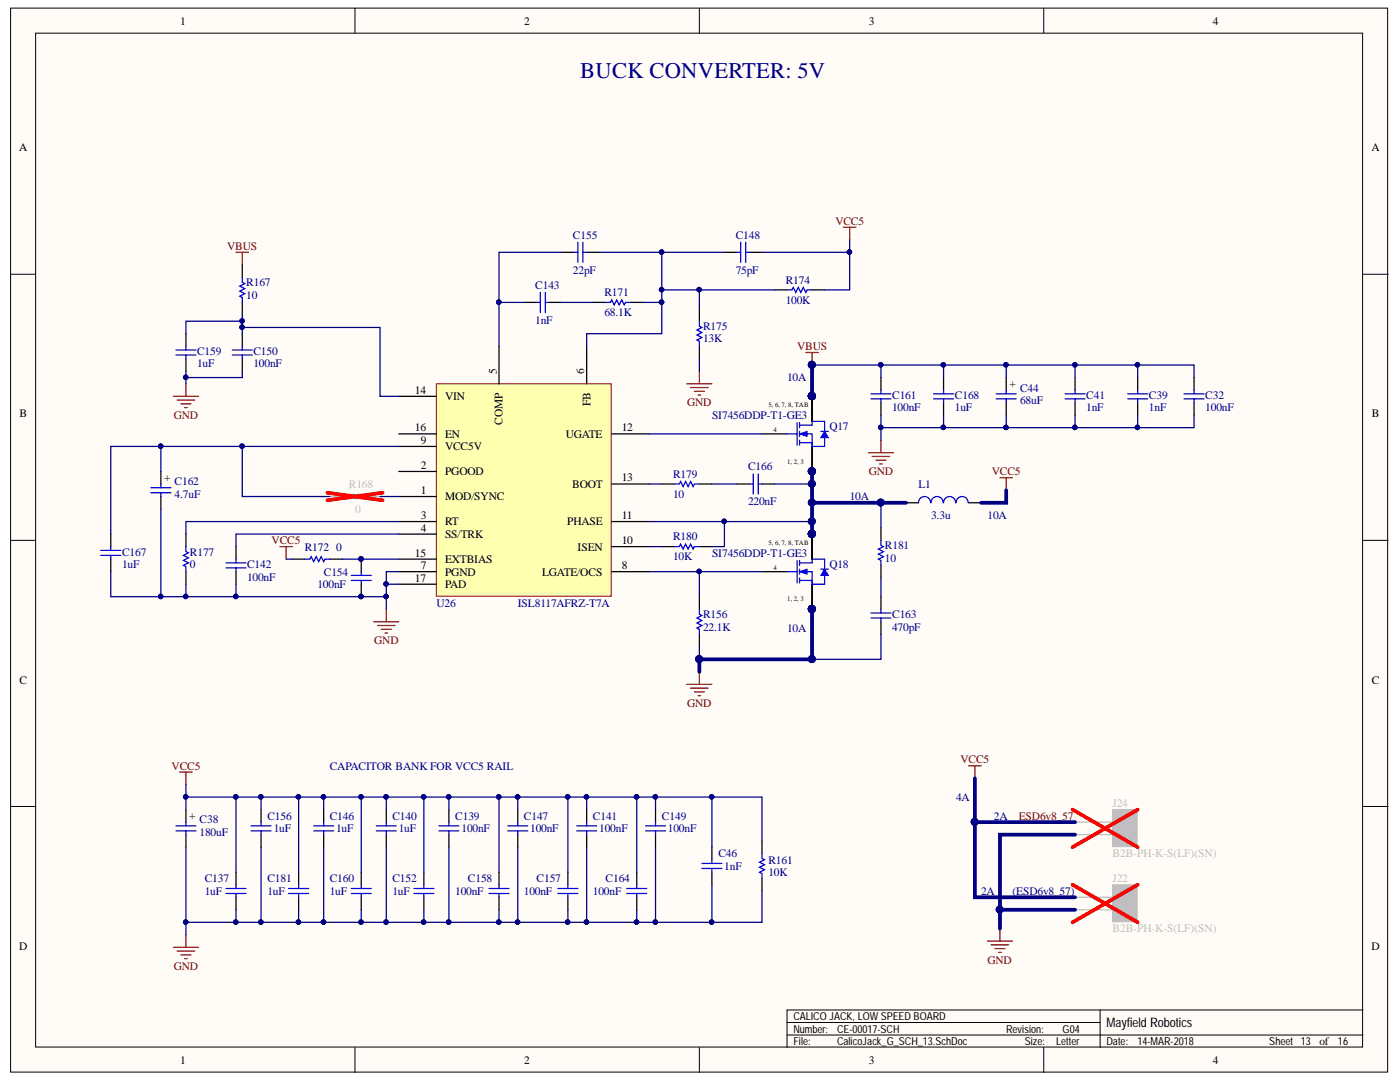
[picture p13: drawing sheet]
<svg xmlns="http://www.w3.org/2000/svg" width="279mm" height="216mm" viewBox="0 0 279 216" stroke-linecap="round" stroke-linejoin="round" font-family="sans-serif">
<defs><g id="words">
<text font-size="4.5" fill="#000080" x="115.8" y="15.6">BUCK CONVERTER: 5V</text>
<text font-size="2.6" x="220.8" y="205">Mayfield Robotics</text>
<g font-size="2.3">
<text x="35.9" y="4.9">1</text>
<text x="104.6" y="4.9">2</text>
<text x="173.4" y="4.9">3</text>
<text x="242.1" y="4.9">4</text>
<text x="3.8" y="30.2">A</text>
<text x="273.7" y="30.2">A</text>
<text x="99.1" y="74.6" transform="rotate(-90 99.1 74.6)">5</text>
<text x="116.6" y="74.6" transform="rotate(-90 116.6 74.6)">6</text>
<text x="201.6" y="76.1" transform="rotate(90 201.6 76.1)">+</text>
<text x="3.9" y="83.3">B</text>
<text x="82.8" y="78.6">14</text>
<text x="88.8" y="79.8">VIN</text>
<text x="117.8" y="81.1" transform="rotate(-90 117.8 81.1)">FB</text>
<text x="273.8" y="83.3">B</text>
<text x="82.8" y="86.1">16</text>
<text x="84" y="88.6">9</text>
<text x="88.8" y="89.8">VCC5V</text>
<text x="88.8" y="87.4">EN</text>
<text x="100.3" y="84.7" transform="rotate(-90 100.3 84.7)">COMP</text>
<text x="112.9" y="87.4">UGATE</text>
<text x="124.1" y="86.1">12</text>
<text x="32.8" y="94.8" transform="rotate(90 32.8 94.8)">+</text>
<text x="84" y="93.6">2</text>
<text x="88.8" y="94.9">PGOOD</text>
<text x="84" y="98.6">1</text>
<text x="88.8" y="99.9">MOD/SYNC</text>
<text x="114.2" y="97.3">BOOT</text>
<text x="124.1" y="96.1">13</text>
<text x="84" y="103.6">3</text>
<text x="84" y="106.1">4</text>
<text x="88.8" y="104.9">RT</text>
<text x="88.8" y="107.3">SS/TRK</text>
<text x="113.2" y="104.9">PHASE</text>
<text x="124.1" y="103.6">11</text>
<text x="82.8" y="111.1">15</text>
<text x="84" y="113.6">7</text>
<text x="88.8" y="112.3">EXTBIAS</text>
<text x="115.3" y="109.8">ISEN</text>
<text x="124.1" y="113.6">8</text>
<text x="124.1" y="108.6">10</text>
<text x="82.8" y="116.1">17</text>
<text x="88.8" y="114.8">PGND</text>
<text x="88.8" y="117.3">PAD</text>
<text x="108.2" y="114.8">LGATE/OCS</text>
<text x="3.9" y="136.4">C</text>
<text x="273.8" y="136.4">C</text>
<text x="37.8" y="162.3" transform="rotate(90 37.8 162.3)">+</text>
<text x="3.8" y="189.5">D</text>
<text x="273.7" y="189.5">D</text>
<text x="35.9" y="212.2">1</text>
<text x="104.6" y="212.2">2</text>
<text x="173.4" y="212.2">3</text>
<text x="242.1" y="212.2">4</text>
</g>
<g font-size="2.3" fill="#000080">
<text x="114.4" y="47.6">C155</text>
<text x="146.8" y="47.6">C148</text>
<text x="49.1" y="59.6">10</text>
<text x="49.1" y="57.1">R167</text>
<text x="106.8" y="57.6">C143</text>
<text x="114.4" y="54.6">22pF</text>
<text x="120.6" y="59.1">R171</text>
<text x="146.8" y="54.6">75pF</text>
<text x="156.8" y="56.6">R174</text>
<text x="106.8" y="64.6">1nF</text>
<text x="120.6" y="63.1">68.1K</text>
<text x="140.3" y="65.9">R175</text>
<text x="156.8" y="60.6">100K</text>
<text x="39.3" y="70.9">C159</text>
<text x="50.6" y="70.9">C150</text>
<text x="140.3" y="68.3">13K</text>
<text x="39.3" y="73.3">1uF</text>
<text x="50.6" y="73.3">100nF</text>
<text x="157.1" y="76.1">10A</text>
<text x="142.1" y="83.6">SI7456DDP-T1-GE3</text>
<text x="178" y="82.1">100nF</text>
<text x="178" y="79.6">C161</text>
<text x="190.6" y="82.1">1uF</text>
<text x="190.6" y="79.6">C168</text>
<text x="203.6" y="80.6">68uF</text>
<text x="203.6" y="78.1">C44</text>
<text x="216.8" y="82.1">1nF</text>
<text x="216.8" y="79.6">C41</text>
<text x="229.3" y="82.1">1nF</text>
<text x="229.3" y="79.6">C39</text>
<text x="240.5" y="82.1">100nF</text>
<text x="240.5" y="79.6">C32</text>
<text x="165.5" y="85.8">Q17</text>
<text x="134.3" y="95.3">R179</text>
<text x="149.3" y="93.9">C166</text>
<text x="34.8" y="99.4">4.7uF</text>
<text x="34.8" y="96.8">C162</text>
<text x="134.3" y="99.4">10</text>
<text x="149.3" y="100.8">220nF</text>
<text x="169.6" y="99.9">10A</text>
<text x="183.3" y="97.3">L1</text>
<text x="134.3" y="107.8">R180</text>
<text x="185.8" y="103.6">3.3u</text>
<text x="197.1" y="103.6">10A</text>
<text x="24.4" y="113.3">1uF</text>
<text x="24.4" y="110.9">C167</text>
<text x="37.9" y="113.3">0</text>
<text x="37.9" y="110.9">R177</text>
<text x="49.3" y="113.3">C142</text>
<text x="60.8" y="109.8">R172</text>
<text x="67.1" y="109.8">0</text>
<text x="134.3" y="111.8">10K</text>
<text x="142.1" y="111.1">SI7456DDP-T1-GE3</text>
<text x="165.5" y="113.3">Q18</text>
<text x="176.6" y="112">10</text>
<text x="176.6" y="109.6">R181</text>
<text x="49.3" y="115.8">100nF</text>
<text x="63.4" y="117.3">100nF</text>
<text x="64.6" y="114.8">C154</text>
<text x="87.1" y="121.1">U26</text>
<text x="103.4" y="121.1">ISL8117AFRZ-T7A</text>
<text x="140.3" y="125.8">22.1K</text>
<text x="140.3" y="123.3">R156</text>
<text x="178" y="125.8">470pF</text>
<text x="178" y="123.3">C163</text>
<text x="157.1" y="126.1">10A</text>
<text x="65.8" y="153.6">CAPACITOR BANK FOR VCC5 RAIL</text>
<text x="190.8" y="159.8">4A</text>
<text x="39.8" y="166.8">180uF</text>
<text x="39.8" y="164.3">C38</text>
<text x="53.4" y="163.5">C156</text>
<text x="54.6" y="166.1">1uF</text>
<text x="65.8" y="163.5">C146</text>
<text x="67.1" y="166.1">1uF</text>
<text x="78.3" y="163.5">C140</text>
<text x="79.6" y="166.1">1uF</text>
<text x="90.8" y="163.5">C139</text>
<text x="92.1" y="166.1">100nF</text>
<text x="104.5" y="163.5">C147</text>
<text x="105.8" y="166.1">100nF</text>
<text x="118.3" y="163.5">C141</text>
<text x="119.6" y="166.1">100nF</text>
<text x="132.1" y="163.5">C149</text>
<text x="133.3" y="166.1">100nF</text>
<text x="198.3" y="163.5">2A</text>
<text x="143.4" y="171.1">C46</text>
<text x="144.5" y="173.5">1nF</text>
<text x="153.3" y="172.3">R161</text>
<text x="40.9" y="178.6">1uF</text>
<text x="40.9" y="176.1">C137</text>
<text x="53.4" y="178.6">1uF</text>
<text x="53.4" y="176.1">C181</text>
<text x="65.8" y="178.6">1uF</text>
<text x="65.8" y="176.1">C160</text>
<text x="78.3" y="178.6">1uF</text>
<text x="78.3" y="176.1">C152</text>
<text x="90.8" y="178.6">100nF</text>
<text x="93.4" y="176.1">C158</text>
<text x="104.5" y="178.6">100nF</text>
<text x="107.1" y="176.1">C157</text>
<text x="118.3" y="178.6">100nF</text>
<text x="120.9" y="176.1">C164</text>
<text x="153.3" y="174.8">10K</text>
<text x="195.8" y="178.6">2A</text>
<text x="202.1" y="178.6">(ESD6v8_57)</text>
</g>
<g font-size="2.3" fill="#800000">
<text x="166.7" y="44.9">VCC5</text>
<text x="45.3" y="49.9">VBUS</text>
<text x="159.1" y="69.8">VBUS</text>
<text x="34.7" y="83.6">GND</text>
<text x="137.1" y="81.1">GND</text>
<text x="173.4" y="94.9">GND</text>
<text x="197.9" y="94.9">VCC5</text>
<text x="54.2" y="108.6">VCC5</text>
<text x="74.7" y="128.5">GND</text>
<text x="137.1" y="141">GND</text>
<text x="34.3" y="153.6">VCC5</text>
<text x="191.7" y="152.3">VCC5</text>
<text x="203.3" y="163.5">ESD6v8_57</text>
<text x="34.7" y="193.6">GND</text>
<text x="197.1" y="192.3">GND</text>
</g>
<g font-size="2.3" fill="#bfbebc">
<text x="69.6" y="97.3">R168</text>
<text x="70.9" y="102.3">0</text>
<text x="222" y="161.1">J24</text>
<text x="223.8" y="164.8">1</text>
<text x="223.8" y="167.3">2</text>
<text x="222" y="171.1">B2B-PH-K-S(LF)(SN)</text>
<text x="222" y="176.1">J22</text>
<text x="223.8" y="179.8">1</text>
<text x="223.8" y="182.3">2</text>
<text x="222" y="186">B2B-PH-K-S(LF)(SN)</text>
</g>
<g font-size="2.2">
<text x="158.3" y="203.5">CALICOJACK, LOW SPEEDBOARD</text>
<text x="158.3" y="206.1">Number:</text>
<text x="158.3" y="208.5">File:</text>
<text x="167" y="206.1">CE-00017-SCH</text>
<text x="167" y="208.5">CalicoJack_G_SCH_13.SchDoc</text>
<text x="200.8" y="206.1">Revision:</text>
<text x="204.5" y="208.5">Size:</text>
<text x="210.8" y="208.5">Letter</text>
<text x="212" y="206.1">G04</text>
<text x="220.8" y="208.5">Date:</text>
<text x="227" y="208.5">14-MAR-2018</text>
<text x="253.3" y="208.5">Sheet 13 of</text>
<text x="267" y="208.5">16</text>
</g>
<g font-size="1.4">
<text x="153.3" y="81.3">5, 6, 7, 8, TAB</text>
<text x="154.4" y="86.3">4</text>
<text x="157.1" y="92.5">1, 2, 3</text>
<text x="153.3" y="108.7">5, 6, 7, 8, TAB</text>
<text x="154.4" y="113.7">4</text>
<text x="157.1" y="120">1, 2, 3</text>
</g>
</g></defs>
<g fill="#fffcf8" stroke="#000" stroke-width=".2">
<path d="M2.1 1.6h274.8v212.3h-274.8z"/>
<path d="M7.1 6.6h264.8v202.3h-264.8z"/>
</g>
<g fill="none" stroke="#000" stroke-width=".2">
<path d="M70.8 1.6v5M139.6 1.6v5M208.3 1.6v5M2.1 54.7h5M272 54.7h5M2.1 107.8h5M272 107.8h5M2.1 160.9h5M272 160.9h5M70.8 209v5M139.6 209v5M157.1 206.5h114.9"/>
<path d="M157.1 204h62.5M208.3 209v5M219.6 201.5v7.5M272 201.5h-114.9v7.5"/>
</g>
<path d="M162.1 79.1v5M152.1 86.6h5M162.1 89.1v5" fill="none" stroke="#000" stroke-width=".25"/>
<g fill="#000080" stroke="#000080" stroke-width=".2">
<circle cx="162" cy="94" r=".7"/>
<circle cx="162" cy="79" r=".7"/>
</g>
<path d="M157.1 86.6h2M159.1 84.3v4.5M159.6 88.3h2.5M159.6 86.6h2.5v2.5M159.6 84.8h2.5M159.6 84.3v1M159.6 86.1v1M159.6 87.8v1" fill="none" stroke="#00f" stroke-width=".25"/>
<path d="M159.6 86.6l1.5-.5v1z" fill="#00f"/>
<path d="M159.6 86.6l1.5-.5v1z" fill="none" stroke="#00f" stroke-width=".2"/>
<path d="M162.1 84.1v.7M162.1 88.3v.8M164.6 87.3v1.8" fill="none" stroke="#00f" stroke-width=".25"/>
<path d="M164.6 86.1l.7 1.2h-1.5z" fill="#00f"/>
<path d="M164.6 86.1l.7 1.2h-1.5z" fill="none" stroke="#00f" stroke-width=".2"/>
<path d="M162.1 84.1h2.5v2M162.1 89.1h2.5M163.8 86.1h1.5M157.1 114.1h2M159.1 111.8v4.5M159.6 115.8h2.5M159.6 114.1h2.5v2.5M159.6 112.3h2.5M159.6 111.8v1M159.6 113.6v1M159.6 115.3v1" fill="none" stroke="#00f" stroke-width=".25"/>
<path d="M162.1 79.1v5M162.1 89.1v5M152.1 114.1h5M162.1 106.6v5M162.1 116.6v5" fill="none" stroke="#000" stroke-width=".25"/>
<g fill="#000080" stroke="#000080" stroke-width=".2">
<circle cx="162" cy="79" r=".7"/>
<circle cx="162" cy="94" r=".7"/>
<circle cx="162" cy="121.5" r=".7"/>
<circle cx="162" cy="106.5" r=".7"/>
</g>
<path d="M159.6 114.1l1.5-.5v1z" fill="#00f"/>
<path d="M159.6 114.1l1.5-.5v1z" fill="none" stroke="#00f" stroke-width=".2"/>
<path d="M162.1 111.6v.7M162.1 115.8v.8M164.6 114.8v1.8" fill="none" stroke="#00f" stroke-width=".25"/>
<path d="M164.6 113.6l.7 1.2h-1.5z" fill="#00f"/>
<path d="M164.6 113.6l.7 1.2h-1.5z" fill="none" stroke="#00f" stroke-width=".2"/>
<path d="M30.1 98.3h4M30.1 97.3h4M32.1 96.6v.7M32.1 98.3v.8M162.1 111.6h2.5v2M162.1 116.6h2.5M163.8 113.6h1.5M185.7 100.3a1.2 1.2 0 0 0-1.2-1.2 1.2 1.2 0 0 0-1.2 1.2M188.2 100.3a1.2 1.2 0 0 0-1.2-1.2 1.2 1.2 0 0 0-1.2 1.2M190.7 100.3a1.2 1.2 0 0 0-1.2-1.2 1.2 1.2 0 0 0-1.2 1.2M193.2 100.3a1.2 1.2 0 0 0-1.2-1.2 1.2 1.2 0 0 0-1.2 1.2" fill="none" stroke="#00f" stroke-width=".25"/>
<path d="M32.1 94.1v2.5M32.1 99.1v2.5M162.1 106.6v5M162.1 116.6v5M180.8 100.3h2.5M193.3 100.3h2.5" fill="none" stroke="#000" stroke-width=".25"/>
<g fill="#000080" stroke="#000080" stroke-width=".2">
<circle cx="162" cy="106.5" r=".7"/>
<circle cx="162" cy="121.5" r=".7"/>
</g>
<path d="M74.6 124.1h5M75.3 124.8h3.5M76.1 125.6h2M76.8 126.3h.5M77.1 121.6v2.5M137.1 136.6h5M137.8 137.3h3.5M138.6 138.1h2M139.3 138.8h.5M139.6 134.1v2.5" fill="none" stroke="#800000" stroke-width=".25"/>
<path d="M87.1 76.6h34.9v42.4h-34.9z" fill="#ffffb0" stroke="#800000" stroke-width=".2"/>
<g fill="none" stroke="#000" stroke-width=".25">
<path d="M48.4 52.8v2.5M112.1 50.3h2.5M117.1 50.3h2.5M144.6 50.3h2.5M149.6 50.3h2.5M154.6 57.8h2.5M162.1 57.8h2.5M37.1 66.6v2.5M37.1 71.6v2.5M48.4 60.3v2.5M48.4 66.6v2.5M48.4 71.6v2.5"/>
<path d="M79.6 79.1h7.5M99.6 69.1v7.5M104.6 60.3h2.5M109.6 60.3h2.5M117.1 69.1v7.5M118.3 60.3h2.5M125.8 60.3h2.5M139.6 61.6v2.5M139.6 69.1v2.5M175.8 75.3v2.5M188.3 75.3v2.5M200.8 75.3v2.5"/>
<path d="M214.6 75.3v2.5M227 75.3v2.5M238.3 75.3v2.5M79.6 89.1h7.5M79.6 86.6h7.5M79.6 99.1h7.5M79.6 94.1h7.5M122.1 86.6h7.5M122.1 96.6h7.5M132.1 96.6h2.5M139.6 96.6h2.5M147.1 96.6h2.5"/>
<path d="M152.1 96.6h2.5M175.8 80.3v2.5M188.3 80.3v2.5M200.8 80.3v2.5M214.6 80.3v2.5M227 80.3v2.5M238.3 80.3v2.5M22.1 106.6v2.5M22.1 111.6v2.5M37.1 106.6v2.5M37.1 114.1v2.5M47.1 109.1v2.5"/>
<path d="M47.1 114.1v2.5M58.3 111.6h2.5M65.8 111.6h2.5M72.1 111.6v2.5M72.1 116.6v2.5M79.6 114.1h7.5M79.6 111.6h7.5M79.6 104.1h7.5M79.6 106.6h7.5M79.6 116.6h7.5M122.1 114.1h7.5M122.1 109.1h7.5"/>
<path d="M122.1 104.1h7.5M132.1 109.1h2.5M139.6 109.1h2.5M139.6 119.1v2.5M175.8 105.3v2.5M175.8 112.8v2.5M175.8 119.1v2.5M139.6 126.6v2.5M175.8 124.1v2.5M37.1 161.5v2.5M37.1 166.5v2.5M47.1 174v2.5"/>
<path d="M47.1 179v2.5M52.1 161.5v2.5M52.1 166.5v2.5M59.6 174v2.5M59.6 179v2.5M64.6 161.5v2.5M64.6 166.5v2.5M72.1 174v2.5M72.1 179v2.5M77.1 161.5v2.5M77.1 166.5v2.5M84.6 174v2.5"/>
<path d="M84.6 179v2.5M89.6 161.5v2.5M89.6 166.5v2.5M99.6 174v2.5M99.6 179v2.5M103.3 161.5v2.5M103.3 166.5v2.5M113.3 174v2.5M113.3 179v2.5M117.1 161.5v2.5M117.1 166.5v2.5M127.1 174v2.5"/>
<path d="M127.1 179v2.5M130.8 161.5v2.5M130.8 166.5v2.5M142.1 169v2.5M142.1 174v2.5M152.1 167.8v2.5M152.1 175.3v2.5"/>
</g>
<g fill="none" stroke="#800000" stroke-width=".25">
<path d="M47.1 50.3h2.5M48.4 50.3v2.5M168.3 45.3h2.5M169.6 45.3v2.5M34.6 79.1h5M35.4 79.8h3.5M37.1 76.6v2.5M137.1 76.6h5M137.8 77.3h3.5M138.6 78.1h2M139.3 78.8h.5M139.6 74.1v2.5"/>
<path d="M160.8 70.3h2.5M162.1 70.3v2.5M36.1 80.6h2M36.9 81.3h.5M173.3 90.3h5M174.1 91.1h3.5M174.8 91.8h2M175.6 92.6h.5M175.8 87.8v2.5M199.6 95.3h2.5M200.8 95.3v2.5M55.8 109.1h2.5"/>
<path d="M57.1 109.1v2.5M35.9 154.1h2.5M37.1 154.1v2.4M193.3 152.8h2.5M194.6 152.8v2.5M34.6 189h5M35.4 189.8h3.5M36.1 190.5h2M36.9 191.3h.5M37.1 186.5v2.5M197.1 187.8h5M197.8 188.5h3.5"/>
<path d="M198.6 189.3h2M199.3 190h.5M199.6 185.3v2.5"/>
</g>
<g fill="#000080" stroke="#000080" stroke-width=".2">
<circle cx="162" cy="72.8" r=".7"/>
<circle cx="72" cy="119" r=".45"/>
<circle cx="72" cy="111.5" r=".45"/>
<circle cx="32.1" cy="119" r=".45"/>
<circle cx="139.5" cy="114" r=".45"/>
<circle cx="144.5" cy="104" r=".45"/>
<circle cx="162" cy="96.5" r=".7"/>
<circle cx="132" cy="60.3" r=".45"/>
<circle cx="99.5" cy="60.3" r=".45"/>
<circle cx="132" cy="50.3" r=".45"/>
<circle cx="139.5" cy="57.8" r=".45"/>
<circle cx="169.5" cy="50.3" r=".45"/>
<circle cx="132" cy="57.8" r=".45"/>
<circle cx="48.3" cy="64" r=".45"/>
<circle cx="48.3" cy="65.3" r=".45"/>
<circle cx="37.1" cy="75.3" r=".45"/>
<circle cx="188.3" cy="72.8" r=".45"/>
<circle cx="175.8" cy="72.8" r=".45"/>
<circle cx="188.3" cy="85.3" r=".45"/>
<circle cx="37.1" cy="159" r=".45"/>
<circle cx="37.1" cy="184" r=".45"/>
<circle cx="130.8" cy="159" r=".45"/>
<circle cx="127" cy="159" r=".45"/>
<circle cx="117" cy="159" r=".45"/>
<circle cx="113.3" cy="159" r=".45"/>
<circle cx="103.3" cy="159" r=".45"/>
<circle cx="99.5" cy="159" r=".45"/>
<circle cx="89.5" cy="159" r=".45"/>
<circle cx="84.5" cy="159" r=".45"/>
<circle cx="77" cy="159" r=".45"/>
<circle cx="72" cy="159" r=".45"/>
<circle cx="64.5" cy="159" r=".45"/>
<circle cx="59.5" cy="159" r=".45"/>
<circle cx="52" cy="159" r=".45"/>
<circle cx="47.1" cy="159" r=".45"/>
<circle cx="130.8" cy="184" r=".45"/>
<circle cx="127" cy="184" r=".45"/>
<circle cx="117" cy="184" r=".45"/>
<circle cx="113.3" cy="184" r=".45"/>
<circle cx="103.3" cy="184" r=".45"/>
<circle cx="99.5" cy="184" r=".45"/>
<circle cx="89.5" cy="184" r=".45"/>
<circle cx="84.5" cy="184" r=".45"/>
<circle cx="77" cy="184" r=".45"/>
<circle cx="72" cy="184" r=".45"/>
<circle cx="64.5" cy="184" r=".45"/>
<circle cx="59.5" cy="184" r=".45"/>
<circle cx="52" cy="184" r=".45"/>
<circle cx="47.1" cy="184" r=".45"/>
<circle cx="199.5" cy="181.5" r=".7"/>
<circle cx="194.5" cy="164" r=".7"/>
<circle cx="175.8" cy="85.3" r=".45"/>
<circle cx="200.8" cy="85.3" r=".45"/>
<circle cx="32.1" cy="89" r=".45"/>
<circle cx="48.3" cy="89" r=".45"/>
<circle cx="77" cy="116.5" r=".45"/>
<circle cx="77" cy="119" r=".45"/>
<circle cx="37.1" cy="119" r=".45"/>
<circle cx="47.1" cy="119" r=".45"/>
<circle cx="162" cy="79" r=".7"/>
<circle cx="200.8" cy="72.8" r=".45"/>
<circle cx="162" cy="94" r=".7"/>
<circle cx="162" cy="100.3" r=".7"/>
<circle cx="162" cy="104" r=".7"/>
<circle cx="162" cy="106.5" r=".7"/>
<circle cx="162" cy="121.5" r=".7"/>
<circle cx="162" cy="131.5" r=".7"/>
<circle cx="139.5" cy="131.5" r=".7"/>
<circle cx="175.8" cy="100.3" r=".7"/>
<circle cx="142" cy="159" r=".45"/>
<circle cx="142" cy="184" r=".45"/>
<circle cx="214.5" cy="72.8" r=".45"/>
<circle cx="214.5" cy="85.3" r=".45"/>
<circle cx="227" cy="85.3" r=".45"/>
<circle cx="227" cy="72.8" r=".45"/>
</g>
<g fill="none" stroke="#00f" stroke-width=".25">
<path d="M48.4 55.3v1l.5 .3-1 .5 1 .5-1 .5 1 .5-1 .5 .5 .2v1M107.8 58.3v4M108.8 58.3v4M114.6 50.3h.7M115.3 48.3v4M116.3 48.3v4M116.3 50.3h.8M147.1 50.3h.7M147.8 48.3v4M148.8 50.3h.8M148.8 48.3v4M157.1 57.8h1l.2-.5 .5 1 .5-1 .5 1 .5-1 .5 1 .3-.5h1"/>
<path d="M35.1 69.8h4M35.1 70.8h4M37.1 69.1v.7M37.1 70.8v.8M46.4 69.8h4M46.4 70.8h4M48.4 69.1v.7M48.4 70.8v.8M107.1 60.3h.7M108.8 60.3h.8M120.8 60.3h1l.3-.5 .5 1 .5-1 .5 1 .5-1 .5 1 .2-.5h1M139.6 64.1v1l.5 .2-1 .5 1 .5-1 .5 1 .5-1 .5 .5 .3v1"/>
<path d="M173.8 78.6h4M173.8 79.6h4M175.8 77.8v.8M175.8 79.6v.7M186.3 78.6h4M186.3 79.6h4M188.3 77.8v.8M188.3 79.6v.7M198.8 78.6h4M198.8 79.6h4M200.8 77.8v.8M200.8 79.6v.7"/>
<path d="M212.6 78.6h4M212.6 79.6h4M214.6 77.8v.8M214.6 79.6v.7M225 78.6h4M225 79.6h4M227 77.8v.8M227 79.6v.7M236.3 78.6h4M236.3 79.6h4M238.3 77.8v.8M238.3 79.6v.7"/>
<path d="M134.6 96.6h1l.2-.5 .5 1 .5-1 .5 1 .5-1 .5 1 .3-.5h1M149.6 96.6h.7M150.3 94.6v4M151.3 94.6v4M151.3 96.6h.8M20.1 109.8h4M20.1 110.8h4M22.1 109.1v.7M22.1 110.8v.8M37.1 109.1v1l.5 .2-1 .5 1 .5-1 .5 1 .5-1 .5 .5 .3v1M45.1 112.3h4M45.1 113.3h4"/>
<path d="M47.1 111.6v.7M47.1 113.3v.8M60.8 111.6h1l.3-.5 .5 1 .5-1 .5 1 .5-1 .5 1 .2-.5h1M70.1 114.8h4M70.1 115.8h4M72.1 114.1v.7M72.1 115.8v.8M134.6 109.1h1l.2-.5 .5 1 .5-1 .5 1 .5-1 .5 1 .3-.5h1M175.8 107.8v1l.5 .3-1 .5 1 .5-1 .5 1 .5-1 .5 .5 .2v1M139.6 121.6v1l.5 .2-1 .5 1 .5-1 .5 1 .5-1 .5 .5 .3v1M173.8 122.3h4M173.8 123.3h4"/>
<path d="M175.8 121.6v.7M175.8 123.3v.8M35.1 165.8h4M35.1 164.8h4M37.1 164v.8M37.1 165.8v.7M45.1 177.3h4M45.1 178.3h4M47.1 176.5v.8M47.1 178.3v.7M50.1 165.8h4M50.1 164.8h4"/>
<path d="M52.1 164v.8M52.1 165.8v.7M57.6 177.3h4M57.6 178.3h4M59.6 176.5v.8M59.6 178.3v.7M62.6 165.8h4M62.6 164.8h4M64.6 164v.8M64.6 165.8v.7M70.1 177.3h4M70.1 178.3h4"/>
<path d="M72.1 176.5v.8M72.1 178.3v.7M75.1 165.8h4M75.1 164.8h4M77.1 164v.8M77.1 165.8v.7M82.6 177.3h4M82.6 178.3h4M84.6 176.5v.8M84.6 178.3v.7M87.6 165.8h4M87.6 164.8h4"/>
<path d="M89.6 164v.8M89.6 165.8v.7M97.6 177.3h4M97.6 178.3h4M99.6 176.5v.8M99.6 178.3v.7M101.3 165.8h4M101.3 164.8h4M103.3 164v.8M103.3 165.8v.7M111.3 177.3h4M111.3 178.3h4"/>
<path d="M113.3 176.5v.8M113.3 178.3v.7M115.1 165.8h4M115.1 164.8h4M117.1 164v.8M117.1 165.8v.7M125.1 177.3h4M125.1 178.3h4M127.1 176.5v.8M127.1 178.3v.7M128.8 165.8h4M128.8 164.8h4"/>
<path d="M130.8 164v.8M130.8 165.8v.7M140.1 172.3h4M140.1 173.3h4M142.1 171.5v.8M142.1 173.3v.7M152.1 170.3v1l.5 .2-1 .5 1 .5-1 .5 1 .5-1 .5 .5 .3v1"/>
</g>
<path d="M65.8 99.1h3.5l.3-.5 .5 1 .5-1 .5 1 .5-1 .5 1 .2-.5h3.5M214.6 164h7.5M214.6 166.5h7.5M214.6 179h7.5M214.6 181.5h7.5" fill="none" stroke="#bfbebc" stroke-width=".25"/>
<path d="M65.3 98.3l11 1.5M76.3 98.3l-11 1.5M214.1 161.5l12.9 7.5M214.1 176.5l12.9 7.5M227 161.5l-12.9 7.5M227 176.5l-12.9 7.5" fill="none" stroke="#f00" stroke-width=".75"/>
<g fill="#bfbebc" stroke="#bfbebc" stroke-width=".2">
<path d="M222.1 161.5h4.8v7.4h-4.8z"/>
<path d="M222.1 176.5h4.8v7.4h-4.8z"/>
</g>
<g fill="none" stroke="#000080" stroke-width=".25">
<path d="M112.1 50.3h-12.5v18.8M119.6 50.3h12.5v16.3h-15v2.5M132.1 57.8h22.5M132.1 50.3h12.5M139.6 57.8v3.8M152.1 50.3h17.5v7.5h-5M169.6 47.8v2.5M37.1 66.6v-2.5h11.3v2.5M37.1 74.1v2.5M48.4 74.1v1.2h-11.3M48.4 65.3h27.4v13.8h3.8M48.4 62.8v1.3"/>
<path d="M99.6 60.3h5M112.1 60.3h6.2M128.3 60.3h3.8M139.6 71.6v2.5M162.1 72.8h38.7v2.5M175.8 72.8v2.5M188.3 72.8v2.5M200.8 72.8h13.8v2.5M214.6 72.8h12.4v2.5M227 72.8h11.3v2.5M32.1 89.1h-10v17.5M48.4 89.1v10h17.4"/>
<path d="M75.8 99.1h3.8M79.6 89.1h-47.5v5M129.6 86.6h22.5M129.6 96.6h2.5M142.1 96.6h5M154.6 96.6h7.5M175.8 82.8v5M188.3 82.8v2.5M200.8 82.8v2.5h-25M214.6 82.8v2.5h-13.8M227 82.8v2.5h-12.4M238.3 82.8v2.5h-11.3"/>
<path d="M22.1 114.1v5h55M32.1 101.6v17.5M37.1 116.6v2.5M47.1 116.6v2.5M57.1 111.6h1.2M68.3 111.6h11.3M77.1 116.6h2.5M79.6 106.6h-32.5v2.5M79.6 104.1h-42.5v2.5M79.6 114.1h-2.5v7.5M129.6 114.1h22.5M129.6 104.1h32.5"/>
<path d="M129.6 109.1h2.5M139.6 114.1v5M144.6 104.1v5h-2.5M175.8 100.3v5M175.8 115.3v3.8M139.6 129.1v2.5M175.8 126.6v5h-13.7M37.1 156.5v5M37.1 159h93.7v2.5M47.1 159v15M52.1 159v2.5M59.6 159v15"/>
<path d="M64.6 159v2.5M72.1 159v15M77.1 159v2.5M84.6 159v15M89.6 159v2.5M99.6 159v15M103.3 159v2.5M113.3 159v15M117.1 159v2.5M127.1 159v15M130.8 159h21.3v8.8M142.1 159v10"/>
<path d="M37.1 169v17.5M52.1 169v15M64.6 169v15M77.1 169v15M89.6 169v15M103.3 169v15M117.1 169v15M130.8 169v15h-93.7M142.1 176.5v7.5M152.1 177.8v6.2h-21.3M47.1 181.5v2.5M59.6 181.5v2.5"/>
<path d="M72.1 181.5v2.5M84.6 181.5v2.5M99.6 181.5v2.5M113.3 181.5v2.5M127.1 181.5v2.5"/>
</g>
<path d="M162.1 72.8v6.3M162.1 94.1v12.5M200.8 97.8v2.5h-5M162.1 100.3h18.7M162.1 121.6v10h-22.5v2.5M194.6 155.3v23.7h20M194.6 164h20M214.6 166.5h-15v18.8M199.6 181.5h15" fill="none" stroke="#000080" stroke-width=".75"/>
<use href="#words"/>
</svg>
